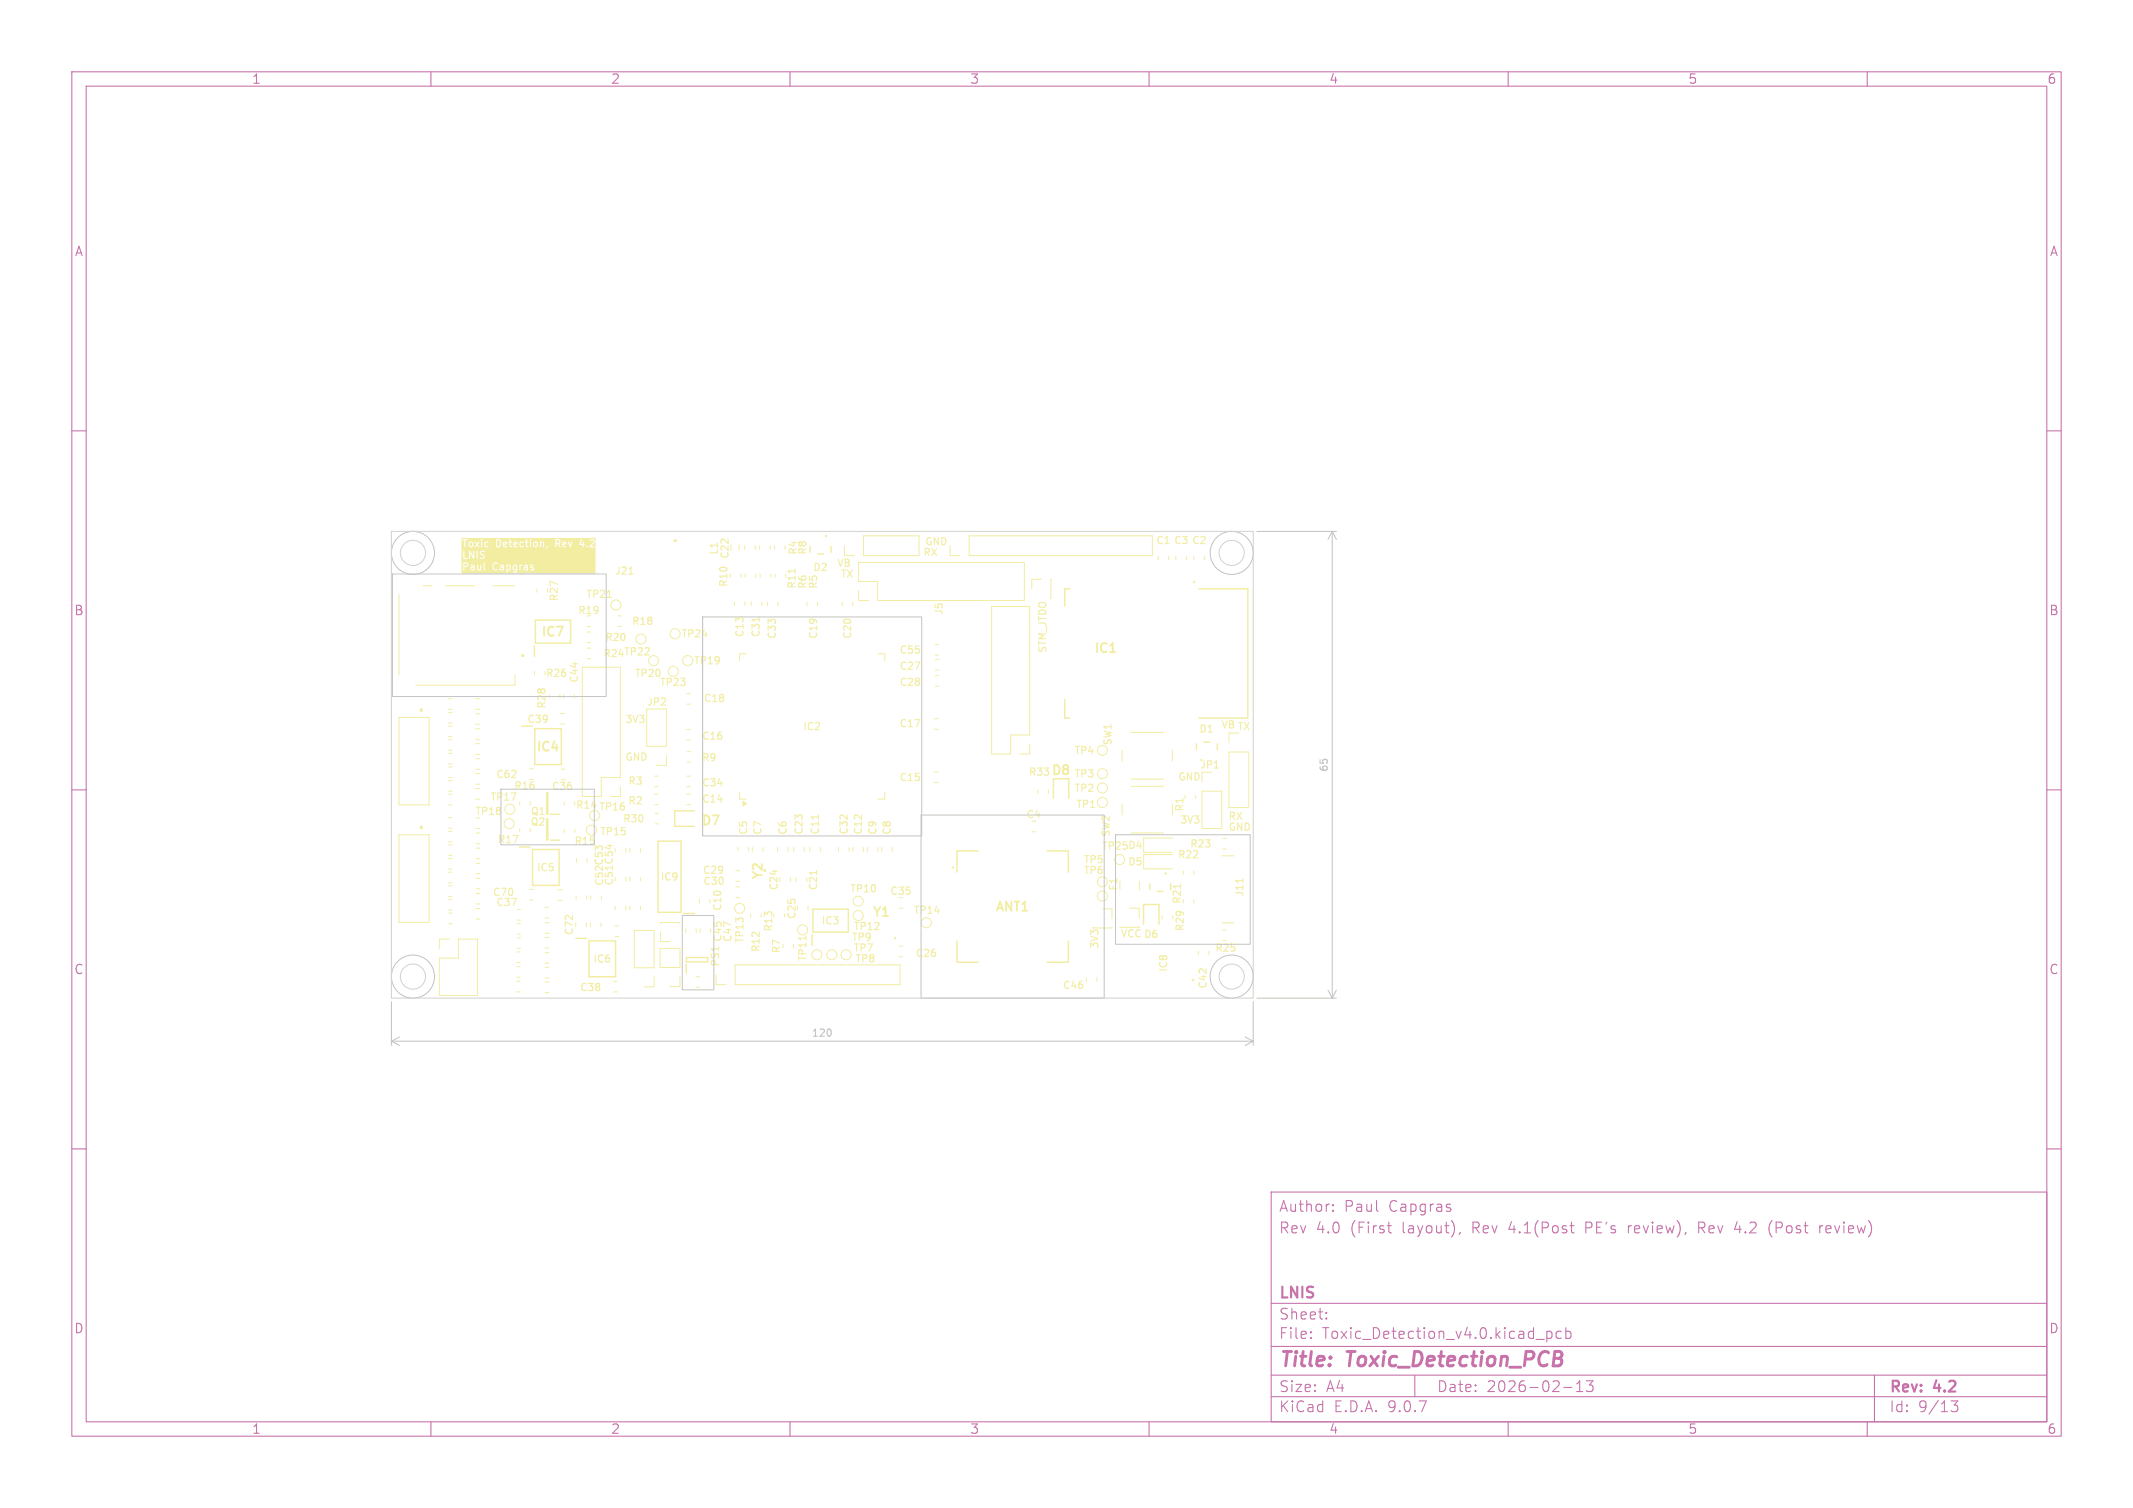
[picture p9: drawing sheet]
<svg xmlns="http://www.w3.org/2000/svg" width="297mm" height="210mm" viewBox="0 0 297 210" stroke-linecap="round" stroke-linejoin="round" font-family="sans-serif">
<defs><g id="words">
<g font-size="2.8" fill="#c872ab">
<text x="178" y="190.9">Title:</text>
<text x="187.7" y="190.9">Toxic_Detection_PCB</text>
</g>
<g font-size="2.1" fill="#c872ab">
<text x="178" y="172">Rev</text>
<text x="178" y="169">Author:</text>
<text x="183.2" y="172">4.0</text>
<text x="187.2" y="169">Paul</text>
<text x="188.1" y="172">(First</text>
<text x="193.4" y="169">Capgras</text>
<text x="195.4" y="172">layout),</text>
<text x="205.2" y="172">Rev</text>
<text x="210.5" y="172">4.1(Post</text>
<text x="221.3" y="172">PE's</text>
<text x="227.3" y="172">review),</text>
<text x="237.3" y="172">Rev</text>
<text x="242.5" y="172">4.2</text>
<text x="247.4" y="172">(Post</text>
<text x="254.6" y="172">review)</text>
<text x="178" y="184">Sheet:</text>
<text x="178" y="181.2">LNIS</text>
<text x="178" y="186.7">File:</text>
<text x="184.1" y="186.7">Toxic_Detection_v4.0.kicad_pcb</text>
<text x="178" y="196.9">KiCad</text>
<text x="178" y="194.1">Size:</text>
<text x="184.7" y="194.1">A4</text>
<text x="185.7" y="196.9">E.D.A.</text>
<text x="193.3" y="196.9">9.0.7</text>
<text x="200" y="194.1">Date:</text>
<text x="207" y="194.1">2026-02-13</text>
<text x="263" y="194.3">Rev:</text>
<text x="263" y="196.9">Id:</text>
<text x="267.1" y="196.9">9/13</text>
<text x="269.4" y="194.3">4.2</text>
</g>
<g font-size="1.8" fill="#c872ab">
<text x="35" y="11.9">1</text>
<text x="85" y="11.9">2</text>
<text x="135" y="11.9">3</text>
<text x="185" y="11.9">4</text>
<text x="235" y="11.9">5</text>
<text x="285" y="11.9">6</text>
<text x="10.3" y="35.9">A</text>
<text x="285.4" y="35.9">A</text>
<text x="10.3" y="85.9">B</text>
<text x="285.3" y="85.9">B</text>
<text x="10.3" y="135.9">C</text>
<text x="285.3" y="135.9">C</text>
<text x="10.3" y="185.9">D</text>
<text x="285.3" y="185.9">D</text>
<text x="35" y="199.9">1</text>
<text x="85" y="199.9">2</text>
<text x="135" y="199.9">3</text>
<text x="185" y="199.9">4</text>
<text x="235" y="199.9">5</text>
<text x="285" y="199.9">6</text>
</g>
<g font-size="1.8" fill="#f2eda1">
<text x="75.2" y="89">IC7</text>
<text x="152.2" y="91.3">IC1</text>
<text x="74.5" y="105">IC4</text>
<text x="146.3" y="108.3">D8</text>
<text x="97.5" y="115.3">D7</text>
<text x="106.5" y="122.7" transform="rotate(-90 106.5 122.7)">Y2</text>
<text x="121.3" y="128">Y1</text>
<text x="138.4" y="127.3">ANT1</text>
</g>
<g font-size="1.4" fill="#f2eda1">
<text x="100.2" y="77.3" transform="rotate(-90 100.2 77.3)">L1</text>
<text x="101.7" y="77.9" transform="rotate(-90 101.7 77.9)">C22</text>
<text x="111.2" y="77.4" transform="rotate(-90 111.2 77.4)">R4</text>
<text x="112.5" y="77.4" transform="rotate(-90 112.5 77.4)">R8</text>
<text x="128.5" y="77.5">RX</text>
<text x="128.8" y="76">GND</text>
<text x="160.9" y="76">C1 C3 C2</text>
<text x="77.9" y="83.8" transform="rotate(-90 77.9 83.8)">R27</text>
<text x="81.5" y="83.5">TP21</text>
<text x="85.5" y="80.2">J21</text>
<text x="101.5" y="81.8" transform="rotate(-90 101.5 81.8)">R10</text>
<text x="111" y="82.1" transform="rotate(-90 111 82.1)">R11</text>
<text x="112.5" y="82.1" transform="rotate(-90 112.5 82.1)">R6</text>
<text x="113.1" y="79.7">D2</text>
<text x="114" y="82.1" transform="rotate(-90 114 82.1)">R5</text>
<text x="116.5" y="79">VB</text>
<text x="117" y="80.5">TX</text>
<text x="80.4" y="85.7">R19</text>
<text x="84.2" y="89.5">R20</text>
<text x="87.9" y="87.2">R18</text>
<text x="94.8" y="89">TP24</text>
<text x="103.7" y="88.8" transform="rotate(-90 103.7 88.8)">C13</text>
<text x="106" y="88.8" transform="rotate(-90 106 88.8)">C31</text>
<text x="108.2" y="89.1" transform="rotate(-90 108.2 89.1)">C33</text>
<text x="114" y="89.1" transform="rotate(-90 114 89.1)">C19</text>
<text x="118.7" y="89.1" transform="rotate(-90 118.7 89.1)">C20</text>
<text x="131.5" y="85.7" transform="rotate(-90 131.5 85.7)">J5</text>
<text x="75.9" y="94.5">R26</text>
<text x="80.7" y="95.2" transform="rotate(-90 80.7 95.2)">C44</text>
<text x="83.9" y="91.7">R24 TP22</text>
<text x="88.3" y="94.5">TP20</text>
<text x="91.8" y="95.7">TP23</text>
<text x="96.5" y="92.7">TP19</text>
<text x="125.2" y="95.7">C28</text>
<text x="125.2" y="91.2">C55</text>
<text x="125.2" y="93.5">C27</text>
<text x="145.7" y="91" transform="rotate(-90 145.7 91)">STM_JTDO</text>
<text x="73.3" y="100.9">C39</text>
<text x="76.2" y="98.8" transform="rotate(-90 76.2 98.8)">R28</text>
<text x="87" y="100.8">3V3</text>
<text x="90" y="98.5">JP2</text>
<text x="97.9" y="98">C18</text>
<text x="111.7" y="101.9">IC2</text>
<text x="125.2" y="101.5">C17</text>
<text x="170" y="101.5">VB TX</text>
<text x="87" y="106">GND</text>
<text x="97.6" y="106.2">R9</text>
<text x="97.7" y="103.2">C16</text>
<text x="149.5" y="105.2">TP4</text>
<text x="155" y="103.9" transform="rotate(-90 155 103.9)">SW1</text>
<text x="166.9" y="102.2">D1</text>
<text x="167" y="107.2">JP1</text>
<text x="66.1" y="113.7">TP18</text>
<text x="68.2" y="111.7">TP17</text>
<text x="69" y="108.6">C62</text>
<text x="71.5" y="110.2">R16</text>
<text x="73.8" y="113.7">Q1</text>
<text x="76.7" y="110.2">C36</text>
<text x="80.1" y="112.8">R14</text>
<text x="83.3" y="113.1">TP16</text>
<text x="87.4" y="112.2">R2</text>
<text x="87.4" y="109.5">R3</text>
<text x="97.7" y="109.7">C34</text>
<text x="97.7" y="112">C14</text>
<text x="125.2" y="109">C15</text>
<text x="143.2" y="108.2">R33</text>
<text x="149.5" y="108.5">TP3</text>
<text x="149.5" y="110.5">TP2</text>
<text x="149.8" y="112.7">TP1</text>
<text x="164" y="108.8">GND</text>
<text x="165" y="113.1" transform="rotate(-90 165 113.1)">R1</text>
<text x="69.2" y="117.6">R17</text>
<text x="73.8" y="115.2">Q2</text>
<text x="79.9" y="117.9">R15</text>
<text x="83.5" y="116.5">TP15</text>
<text x="86.7" y="114.7">R30</text>
<text x="104.2" y="116.4" transform="rotate(-90 104.2 116.4)">C5</text>
<text x="106.2" y="116.4" transform="rotate(-90 106.2 116.4)">C7</text>
<text x="109.7" y="116.4" transform="rotate(-90 109.7 116.4)">C6</text>
<text x="112" y="116.3" transform="rotate(-90 112 116.3)">C23</text>
<text x="114.2" y="116.3" transform="rotate(-90 114.2 116.3)">C11</text>
<text x="118.2" y="116.3" transform="rotate(-90 118.2 116.3)">C32</text>
<text x="120.2" y="116.3" transform="rotate(-90 120.2 116.3)">C12</text>
<text x="122.2" y="116.4" transform="rotate(-90 122.2 116.4)">C9</text>
<text x="124.2" y="116.4" transform="rotate(-90 124.2 116.4)">C8</text>
<text x="142.9" y="114.1">C4</text>
<text x="153.3" y="118.5">TP25 D4</text>
<text x="154.7" y="116.7" transform="rotate(-90 154.7 116.7)">SW2</text>
<text x="163.9" y="119.7">R22</text>
<text x="164.2" y="114.8">3V3</text>
<text x="165.6" y="118.2">R23</text>
<text x="171" y="115.8">GND</text>
<text x="171" y="114.3">RX</text>
<text x="68.5" y="125">C70</text>
<text x="74.7" y="121.5">IC5</text>
<text x="84.2" y="123.5" transform="rotate(-90 84.2 123.5)">C52 C53</text>
<text x="85.6" y="123.4" transform="rotate(-90 85.6 123.4)">C51 C54</text>
<text x="91.9" y="122.8">IC9</text>
<text x="97.8" y="121.9">C29</text>
<text x="97.8" y="123.4">C30</text>
<text x="108.5" y="124.1" transform="rotate(-90 108.5 124.1)">C24</text>
<text x="114" y="124.1" transform="rotate(-90 114 124.1)">C21</text>
<text x="118.3" y="124.5">TP10</text>
<text x="123.9" y="124.8">C35</text>
<text x="150.8" y="121.9">TP6</text>
<text x="150.8" y="120.4">TP5</text>
<text x="155.8" y="124.1" transform="rotate(-90 155.8 124.1)">F1</text>
<text x="157" y="120.7">D5</text>
<text x="164.6" y="126" transform="rotate(-90 164.6 126)">R21</text>
<text x="173.3" y="125" transform="rotate(-90 173.3 125)">J11</text>
<text x="69" y="126.4">C37</text>
<text x="80" y="130.3" transform="rotate(-90 80 130.3)">C72</text>
<text x="100.6" y="127" transform="rotate(-90 100.6 127)">C10</text>
<text x="100.7" y="131.3" transform="rotate(-90 100.7 131.3)">C45</text>
<text x="102.1" y="131.3" transform="rotate(-90 102.1 131.3)">C47</text>
<text x="103.7" y="131.4" transform="rotate(-90 103.7 131.4)">TP13</text>
<text x="107.7" y="129.8" transform="rotate(-90 107.7 129.8)">R13</text>
<text x="111" y="128.1" transform="rotate(-90 111 128.1)">C25</text>
<text x="114.3" y="128.9">IC3</text>
<text x="118.5" y="131.2">TP9</text>
<text x="118.8" y="129.7">TP12</text>
<text x="127.1" y="127.5">TP14</text>
<text x="156" y="130.6">VCC D6</text>
<text x="165" y="129.8" transform="rotate(-90 165 129.8)">R29</text>
<text x="82.5" y="134.3">IC6</text>
<text x="100.3" y="134.7" transform="rotate(-90 100.3 134.7)">PS1</text>
<text x="106" y="132.7" transform="rotate(-90 106 132.7)">R12</text>
<text x="108.8" y="132.9" transform="rotate(-90 108.8 132.9)">R7</text>
<text x="112.5" y="134" transform="rotate(-90 112.5 134)">TP11</text>
<text x="118.8" y="132.7">TP7</text>
<text x="119" y="134.2">TP8</text>
<text x="127.4" y="133.5">C26</text>
<text x="147.9" y="137.9">C46</text>
<text x="153" y="132.2" transform="rotate(-90 153 132.2)">3V3</text>
<text x="162.7" y="135.4" transform="rotate(-90 162.7 135.4)">IC8</text>
<text x="168.2" y="137.8" transform="rotate(-90 168.2 137.8)">C42</text>
<text x="169.1" y="132.7">R25</text>
<text x="80.7" y="138.2">C38</text>
</g>
<g font-size="1.4" fill="#c2c2c2">
<text x="185.1" y="107.6" transform="rotate(-90 185.1 107.6)">65</text>
<text x="112.9" y="144.6">120</text>
</g>
</g></defs>
<g fill="none" stroke="#c872ab" stroke-width=".15">
<path d="M10 10h277v190h-277zM12 12h273v186h-273zM60 10v2M110 10v2M160 10v2M210 10v2M260 10v2M10 60h2M285 60h2M10 110h2M285 110h2M10 160h2"/>
<path d="M177 166h108v32h-108zM185.6 168.6h.1l-.1 .1M185.6 168.6h-.1l.1 .1M185.6 167.8v.1M185.6 168.6v.1M185.6 167.8h.1l-.1 .1M185.6 167.8h-.1l.1 .1M193.2 170.7h.5M193.5 171.6l.2 .1M202 168.3v.1v.2M203.3 171.6l-.1 .3M218.6 170.7h.6"/>
<path d="M218.9 171.6l.3 .1M226.7 170.7v1M226.8 170.8l-.1 .2M236.5 171h.6M237.1 170.2h-.6v1.5M241.9 170.1l-.4 1.1h1M246.7 170a1.72 1.72 0 0 0 0 2.3M253.4 170.7v1M253.8 170.7l-.3 .1-.1 .2M285 160h2M60 198v2M110 198v2"/>
<path d="M160 198v2M177 194.5h108M177 191.5h108M177 187.5h108M177 181.5h108M182.5 186.3h.1l-.1 .1M182.5 186.3v.1M182.5 185.5v.1M182.5 185.5h.1l-.1 .1M184.7 183.6v.1M184.7 183.6h-.1l.1 .1M184.7 182.8v.1"/>
<path d="M184.7 182.8h-.1l.1 .1M197 191.5v3M210 198v2M213.9 186.5h1.1M215.4 185.4v1.5M215.4 185.5l.4-.1 .3 .3v.4l-.1 .2-.2 .1-.4-.1M217.4 185.5l-.4-.1-.3 .3v.4l.1 .2 .2 .1 .4-.1M217.7 193.2h1.2M218 185.5l.5-.1 .2 .3v.4l-.1 .2-.1 .1-.5-.1M218 184.9v1.5M219.5 193.8h.9M219.5 192.7l.5-.4v1.5"/>
<path d="M220.9 192.3h.9l-.5 .6a.41 .41 0 0 1 .5 .3v.3l-.1 .2-.6 .1-.2-.1M260 198v2M261 191.5v6.5M271.7 195.1h.9l-.5 .6a.41 .41 0 0 1 .5 .3v.3l-.1 .2-.2 .1-.6-.1"/>
</g>
<g fill="#f2eda1">
<path d="M71.6 78.8h.2v.5l-.2-.1z"/>
<path d="M70.7 78.8h.2l.1 .1v.3l-.1 .1h-.2z"/>
<path d="M65.6 79.1h.3v.2h-.3z"/>
<path d="M69.7 79.1h.3v.2h-.3z"/>
<path d="M73.1 79.1h.3v.2h-.3z"/>
<path d="M64.7 78.4l.3 .1v.3h-.3z"/>
<path d="M65.4 75.6h.2l.2 .1v.2l-.2 .2-.2-.2z"/>
<path d="M69.2 75.2a.42 .42 0 0 1 .5 .4 .42 .42 0 0 1-.5 .5z"/>
<path d="M70.2 75.6h.2l.1 .1h-.3z"/>
<path d="M71.6 75.6h.3v.1h-.3z"/>
<path d="M74.4 75.6h.2l.2 .1v.2l-.2 .2-.2-.2z"/>
<path d="M78.5 75.6h.2l.1 .1h-.4z"/>
<path d="M77.5 75.2l.3 .1 .1 .2-.4 .1z"/>
<path d="M64.3 74.9h18.6v5h-18.6v-1.5h.2l.1 1 .1-.3h.8l.1 .3h.5l-.1-.7h.4l.1 .7h.5l-.1-.8-.1 .1v.5v.1l-.2-.1-.1-.6-.1 .1-.7-.1-.2 .2h.4v.1h-.3l-.1 .2h-.8v-.1h.3l.2-.2v-.3l-.1-.1h2.2v.8l.2 .2h.1l-.1-.2v-.4h1.1l.1 .5 .3 .1h.3v-.1l-.1-.1a.29 .29 0 0 1-.4-.1h.8v.3h.5v-.7h.4l.1 1.1 .1-.1v-.3l.4-.1v-.4h.3v.3l.1 .2h.3l-.1 .2h-.2l-.1 .1h.5l.1-.2v-.8h.3l.1 .7 .1-.3h.4l.1 .3h.1h.4v-.6h.3l.1 .2 .3 .1-.1 .2h-.3l.1 .1h.3l.2-.2-.1-.2-.3-.1v-.1h.3l-.1-.2-.3 .1-.1 .1h-.3l-.2-.2h-.2l-.1 .2h.3l.1 .1h-.3l-.2 .2h-.4v-.3l.2-.1v-.1l-.4 .1-.7-.1-.2 .3h-.3l-.2-.3-.8 .1-.3-.1-.2 .2h.4v.1h-.3l-.1 .2h-.8a.42 .42 0 0 1 0-.5 .42 .42 0 0 1 .5-.1l-.1-.1-.2-.1-.3 .2-.1 .3h-1.1l-.1-.5-.1 .1h-2.2l-.1-.1-.7 .1v-1.6h.2l.1 1h.5v-.1h-.4v-.9h.6l.1 1h.1v-.8l.4 .8h.1v-1h.4v1h.1v-.8h.3l.1 .2 .5 .3-.2 .2h-.4v.1h.5l.2-.2-.1-.3-.4-.3 .1-.2 .4 .1v-.2h-.4l-.3 .3h-.3v-.3h-.6v.8l-.5-.8-1.1 .1v-.5h11.7l.1 .1 .2-.3-.1-.1-.2 .3h-11.7v-1.2l.4 .1v1h.1v-.5h.4v.3l.2 .2h.4l.1-.2-.1-.5h.3l.2 .3-.2 .3v.1l.3-.3 .2 .3h.1l-.2-.4 .3-.3h.2v.7h.1v-.5h.3v.3l.2 .2h.4v-.2l-.3 .1-.1-.2v-.3h.4l-.1-.2-.3 .1-.2 .2h-.3v-.3l-.1 .1-.3-.1-.3 .3-.2-.3-.4 .1-.2-.1-.2 .1-.2 .2h-.4v-.5h2.1l.2 .1 .1-.2h1.9v1l.1 .1h.4l.2-.6h.2l.1 .6h.5v-.2h-.4v-.1l.4-.1v-.3l.3 .1v.4l.2 .2 .2-.1-.2-.1v-.4h.4v.4l.2 .2h.2l.1-.1h-.3l-.1-.2 .4-.1 .1-.1h.2v.3l.1 .2h.4l.1-.1-.4-.1v-.3l.1-.1h.3v-.1l.3 .1v.4l.2 .2 .2-.1-.2-.1v-.4l.2-.1h.2l.1 .7 .1-.5h.2v.3l.2 .2h.4l.1-.2-.1-.5h.4v.7h.1v-.6h.3v.6h.1l.1-.6-.2-.2-.8 .1-.3-.1-.3 .3h-.2l-.1-.3-.3 .1-.2-.1v-.2h.4l.1 .1 .1-.2h3.3l.1 1.1h.1v-.4h.1l.3 .4h.1l-.2-.5 .2-.1h.3v.4l.2 .2h.3v-.2a.26 .26 0 0 1-.4-.1l.5-.1-.1-.3h.3l.3 .7 .2-.4h1.1v.1h.4l.1 .3 .1-.1h.3l.1 .1 .1-.1 .9 .1v-.1h-.4l.4-.5 .1-.3-.2-.2h-.4l-.1 .2 .4-.1 .2 .2-.7 .7h-.2l-.1-.1-.1 .1h-.3v-.2l.1-.1-.1-.1-.1-.3-.1 .1v.2h-.3l.2-.6v-.1l-.3 .8h-1.1l.1-.3-.1-.1-.2 .5-.2-.5-.4 .1-.3-.1-.2 .2h-.3v-.3l-.2-.2h-.5h-3.3h-.1l-.1 .1h-.4l-.1-.1-.1 .3h-.6l-.3 .3h-.2l-.1-.2-.1-.1-.3 .1-.1 .1h-.4l.2-.1-.2-.1-.1-.3h-.1v.3h-.7l-.2 .2h-.2l-.1-.4-.3-.1-4.3 .1-.1-.1h-.7z"/>
</g>
<path d="M87.6 80h.5M110.7 79.2v.6M84.6 83.2h.5M105.7 86v.6M114 113.5v.6M169.1 107h.6M112.2 130.4v.5M113.7 121.2v.6M164.4 123.1v.6M173.1 122.4v.5" fill="none" stroke="#f2eda1" stroke-width=".15"/>
<path d="M154.6 90.8h.7" fill="none" stroke="#f2eda1" stroke-width=".25"/>
<g fill="none" stroke="#f2eda1" stroke-width=".14">
<path d="M102.9 75.8v.9M103.2 79.9v.5M103.7 76v.5M103.8 79.9v.5M105.2 76v.5M105.2 79.9v.5M105.8 76v.5M105.8 79.9v.5M107.2 76v.5M107.3 79.9v.5M107.8 76v.5M107.9 79.9v.5"/>
<path d="M109.3 76v.5M109.4 79.9v.5M117.6 76v1.4h1.4M119.5 78.3h23.1v5.3h-20.4v-2.6h-2.7zM120.2 74.6h7.8v2.8h-7.8zM132.3 76v1.4h1.4M134.9 74.6h25.6v2.8h-25.6zM161.3 77.5v.5M162.7 77.5v.5M163.7 77.5v.5M165.2 77.5v.5M166.2 77.5v.5"/>
<path d="M167.7 77.5v.5M55.6 82.8v11.2M55.6 99.9h4.1v12.2h-4.1zM58.9 81.6h1.2M62.1 81.6h4M62.5 97.3h.4M62.5 98.8h.4M62.5 99.2h.4M66.3 99.4h.5M66.3 97.3h.5M66.3 98.8h.5M68.6 81.6h3.1"/>
<path d="M71.7 94v1.4h-13.8M74.4 93.5v.5M74.8 82v.5M76.2 82v.5M78 96.8v.4M78.1 99.4h.5M78.5 96.7v.5M80 96.7v.5M81.1 92.9h5.3v15.4h-2.7v2.6h-2.6zM81.8 90.3h.4M81.8 91.7h.4M81.8 87.2h.4"/>
<path d="M81.8 88h.4M81.8 89.5h.4M86 85.8h.5M86 87.2h.5M90 98.7h2.8v5.2h-2.8zM95.6 96.6h.5M95.6 98.1h.5M102.3 83.8v.5M103.7 83.8v.5M103.9 91.1h-.9v.9M104.6 83.8v.5M106.1 83.8v.5"/>
<path d="M106.9 83.8v.5M108.3 83.8v.5M112.4 83.8v.5M113.8 83.8v.5M117.3 83.8v.5M118.7 83.8v.5M119.5 82.3v1.3h1.4M122.2 91.1h1v.9M130.2 89.8h.5M130.2 91.2h.5M130.2 94.1h.6M130.2 95.6h.6"/>
<path d="M130.2 91.8h.6M130.2 93.3h.6M138.1 84.5h5.3v17.9h-2.7v2.6h-2.6zM145 80.7h-1.3v1.3M146.2 80.7h.1v2.6M55.6 116.3h4.1v12.1h-4.1zM62.5 110.2h.4M62.5 106.8h.4M62.5 108.3h.4M62.5 113.9h.4M62.5 115.3h.4M62.5 101.1h.4"/>
<path d="M62.5 102.6h.4M62.5 119.6h.4M62.5 104.9h.4M62.5 106.4h.4M62.5 103h.4M62.5 104.5h.4M62.5 115.8h.4M62.5 117.2h.4M62.5 117.7h.4M62.5 119.1h.4M62.5 100.7h.4M62.5 110.6h.4"/>
<path d="M62.5 112.1h.4M62.5 108.7h.4M66.3 109.8h.5M66.3 111.3h.5M66.3 100.9h.5M66.3 105.7h.5M66.3 107.1h.5M66.3 103.6h.5M66.3 105h.5M66.3 107.7h.5M66.3 109.2h.5M66.3 101.5h.5"/>
<path d="M66.3 103h.5M66.3 115.4h.5M66.3 118.1h.5M66.3 119.6h.5M66.3 116h.5M66.3 117.5h.5M72.4 111.7v.4M72.4 115.4v.4M73.7 107.1h.6M73.7 108.5h.6M73.8 111.7v.4M73.8 115.4v.4"/>
<path d="M78.1 100.8h.5M78.1 107.1h.6M78.1 108.6h.6M78.6 111.7v.4M78.6 115.5v.4M80 115.5v.4M80.3 119.6v.5M81.7 119.6v.5M86.4 109.5v1.4h-1.4M87.1 118.2v.5M87.7 118.2v.5M89.2 118.2v.5"/>
<path d="M91.1 108.1h.5M91.1 109.6h.5M91.1 110.6h.5M91.1 112.1h.5M91.2 113.3h.5M91.2 114.7h.5M92.8 105.2v1.4h-1.4M95.6 108.1h.5M95.6 109.6h.5M95.6 110.6h.5M95.6 112.1h.5M95.6 101.6h.5"/>
<path d="M95.6 103.1h.5M95.7 104.7h.5M95.7 106.1h.5M102.8 118v.5M103 110.3v1h.9M104.2 118v.5M104.8 118v.5M106.2 118v.5M108.3 118v.5M109.7 118v.5M110.5 118v.5M112 118v.5"/>
<path d="M112.8 118v.5M114.2 118v.5M116.8 118v.5M118.2 118v.5M118.8 118v.5M120.2 118v.5M120.8 118v.5M122.2 118v.5M122.8 118v.5M123.2 110.3v1h-1M124.2 118v.5M130.1 101.6h.5"/>
<path d="M130.1 107.5h.5M130.1 109h.5M130.1 100.1h.5M143.4 103.6v1.4h-1.4M143.7 115.8h.5M144.5 110v.5M146 110v.5M156.2 104.5v1.5M156.2 112v1.5M157.5 108.5h4.5M157.5 102h4.5M157.5 116h4.5"/>
<path d="M157.5 109.5h4.5M163.2 104.5v1.5M163.2 112v1.5M163.2 116.7h-4v2h4M163.2 119h-4v2h4M165 110.8v.4M166.5 110.8v.4M167.4 110.2h2.7v5.2h-2.7zM170.1 119.2h1.7M170.3 116.8h.4M170.3 118.2h.4M171.1 102.1v1.4"/>
<path d="M171.1 104.7h2.8v7.8h-2.8zM61.2 133.4h2.6v-2.6h2.7v7.8h-5.3zM62.5 121h.4M62.5 125.3h.4M62.5 126.7h.4M62.5 128.6h.4M62.5 121.5h.4M62.5 122.9h.4M62.5 127.2h.4M62.5 123.4h.4M62.5 124.8h.4M62.6 130.8h-1.4v1.4"/>
<path d="M66.3 124.4h.5M66.3 125.9h.5M66.3 126.5h.5M66.3 128h.5M66.3 122.3h.5M66.3 123.8h.5M66.3 120.2h.5M66.3 121.7h.5M71.9 136.7h.5M71.9 138.1h.5M72 132.6h.4M72 134h.4"/>
<path d="M72 134.6h.4M72 136.1h.4M72 132.1h.5M72 126.7h.5M72 128.1h.5M72 128.6h.5M72 130.1h.5M72 130.6h.5M73.7 123.9h.5M73.7 125.3h.5M75.9 126.4h.5M75.9 127.8h.5"/>
<path d="M75.9 134.7h.5M75.9 130.6h.5M75.9 132h.5M75.9 132.7h.5M75.9 134.1h.5M75.9 136.8h.5M75.9 138.2h.5M75.9 136.2h.5M75.9 128.5h.5M75.9 130h.5M77.8 123.9h.5M77.8 125.4h.5"/>
<path d="M80.2 124.8v.4M81.6 128.5v.6M81.7 124.8v.4M82.2 128.5v.6M82.3 124.8v.4M83.7 128.5v.6M83.7 124.8v.4M85.4 136.7h.6M85.4 138.1h.6M85.7 128.9h.5M85.7 130.4h.5M85.7 126.2v.5"/>
<path d="M87.1 122.2v.5M87.1 126.2v.5M87.7 122.2v.5M87.7 126.2v.5M88.3 129.6h2.8v5.2h-2.8zM89.2 122.2v.5M89.2 126.2v.5M91.1 136v1.4h-1.4M91.9 132.1h2.8v2.6h-2.8zM92 128.6v-.1h2.6v.1M92 129.8v1.3h1.3M94.7 136v1.4h-1.4"/>
<path d="M95.5 129.3v.6M96.9 136h.5M96.9 137.5h.5M96.9 129.3v.6M97.4 125.2v.6M97.5 129.3v.6M98.9 125.2v.6M98.9 129.3v.6M99.7 135.8v1.3h1.4M102.4 134.4h22.9v2.7h-22.9zM102.5 121.3h.5M102.5 122.7h.5"/>
<path d="M102.5 123.5h.5M102.5 125h.5M104.5 127.3v.4M106 127.3v.4M109.2 127.3v.4M110.1 122.2v.6M110.5 131.5v.5M110.9 122.2v.6M112.3 122.2v.6M112.5 126.2v.5M125.2 126.5h.5M125.2 131.8h.5"/>
<path d="M125.2 133.2h.5M151.3 136.1v.6M152.2 129.1v.1h2.6v-.1M152.7 136.1v.6M153.5 126.6h1.3v1.3M156 129v.1h2.6v-.1M157.3 126.5h1.3v1.3M158.7 122.7v1.2M161.8 127.5v.5M163.3 127.5v.5M164.8 121.3v.4M166.2 121.3v.4"/>
<path d="M166.2 125.3v.4M166.9 132.5v.5M168.3 132.5v.5M170.1 128.5h1.7M170.3 129.5h.4M170.3 131h.4"/>
<circle cx="115" cy="74.6" r=".05"/>
<circle cx="85.8" cy="84.2" r=".7"/>
<circle cx="89.2" cy="89" r=".7"/>
<circle cx="91" cy="92" r=".7"/>
<circle cx="93.8" cy="93.5" r=".7"/>
<circle cx="94" cy="88.2" r=".7"/>
<circle cx="95.8" cy="92" r=".7"/>
<circle cx="166.3" cy="81" r=".05"/>
<circle cx="70.9" cy="114.7" r=".7"/>
<circle cx="71" cy="112.7" r=".7"/>
<circle cx="82.4" cy="115.6" r=".7"/>
<circle cx="82.8" cy="113.6" r=".7"/>
<circle cx="153.5" cy="109.7" r=".7"/>
<circle cx="153.5" cy="107.7" r=".7"/>
<circle cx="153.5" cy="111.7" r=".7"/>
<circle cx="153.5" cy="104.5" r=".7"/>
<circle cx="155.9" cy="119.7" r=".7"/>
<circle cx="103" cy="126.5" r=".7"/>
<circle cx="111.7" cy="129.5" r=".7"/>
<circle cx="113.7" cy="133" r=".7"/>
<circle cx="115.8" cy="133" r=".7"/>
<circle cx="117.8" cy="133" r=".7"/>
<circle cx="119.5" cy="125.5" r=".7"/>
<circle cx="119.5" cy="127.5" r=".7"/>
<circle cx="124.6" cy="130.7" r=".05"/>
<circle cx="129" cy="128.5" r=".7"/>
<circle cx="132.7" cy="120.8" r=".05"/>
<circle cx="153.5" cy="124.8" r=".7"/>
<circle cx="153.5" cy="122.8" r=".7"/>
<circle cx="162.3" cy="121.7" r=".05"/>
<circle cx="166.1" cy="136.5" r=".05"/>
</g>
<g fill="none" stroke="#f2eda1" stroke-width=".2">
<path d="M113.9 77.2h.8M115.7 76.1v.8M74.4 89.9v1.5M74.6 86.4h4.8v3.2h-4.8zM148.2 97.4v2.6h.7M148.9 82h-.7v2.4M166.9 82h6.9v18h-6.9M72.3 118h1.5M72.6 101.1h1.5M74.2 118.3h3.6v5h-3.6zM74.5 101.5h3.7v5h-3.7zM76.1 114h.2v3h-.2z"/>
<path d="M76.1 110.4h.2v3h-.2zM76.6 117h1.3M76.6 113.4h1.3M91.6 117.2h3.2v9.9h-3.2zM96.7 112.9h-2.8v2.2h2.8M136.2 118.5h-3v3M145.8 118.5h2.9v3M146.7 108.5v2.7M148.8 108.5v2.7M166.6 103.6v.8M167.6 103.4h.8M169.5 103.6v.8"/>
<path d="M80.2 130.7h1.5M82 131h3.7v5h-3.7zM95.2 127.2h1.5M95.5 134.3v1.2M95.6 133.4h2.9v.6h-2.9zM113.1 130.2v1.5M113.2 126.6h4.9v3.2h-4.9zM133.2 131.1v2.9h3M148.7 131.1v2.9h-2.9M159.2 128.7v-2.7h2.2v2.7M160.1 123.1v.8M161.1 124.2h.9"/>
<path d="M163 123.1v.8"/>
<circle cx="94" cy="75.3" r=".05"/>
<circle cx="58.6" cy="98.9" r=".1"/>
<circle cx="72.8" cy="91.3" r=".05"/>
<circle cx="58.6" cy="115.3" r=".1"/>
</g>
<g fill="#f2eda1" stroke="#f2eda1" stroke-width=".14">
<path d="M103.5 111.6l.4 .3-.4 .4z"/>
<circle cx="166.3" cy="81" r=".05"/>
<circle cx="166.3" cy="81.1" r=".05"/>
<circle cx="115" cy="74.6" r=".05"/>
<circle cx="115" cy="74.7" r=".05"/>
<circle cx="166.1" cy="136.5" r=".05"/>
<circle cx="166.2" cy="136.5" r=".05"/>
<circle cx="162.3" cy="121.6" r=".05"/>
<circle cx="162.3" cy="121.7" r=".05"/>
<circle cx="58.7" cy="115.2" r=".1"/>
<circle cx="58.7" cy="115.3" r=".1"/>
<circle cx="124.6" cy="130.6" r=".05"/>
<circle cx="124.6" cy="130.7" r=".05"/>
<circle cx="94" cy="75.3" r=".1"/>
<circle cx="94.1" cy="75.3" r=".1"/>
<circle cx="72.7" cy="91.3" r=".1"/>
<circle cx="72.8" cy="91.3" r=".1"/>
<circle cx="132.6" cy="120.8" r=".05"/>
<circle cx="132.7" cy="120.8" r=".05"/>
<circle cx="58.7" cy="98.8" r=".1"/>
<circle cx="58.7" cy="99" r=".1"/>
</g>
<g fill="none" stroke="#c2c2c2" stroke-width=".14">
<path d="M54.7 79.9h29.7v17.1h-29.7zM175 74h11.1M185.5 74v65M185.5 74l.6 1.1M185.5 74l-.6 1.1M97.8 85.9h30.5v30.5h-30.5zM69.8 109.9h12.9v7.8h-12.9zM128.2 113.5h25.5v25.5h-25.5zM155.3 116.3h18.8v15.2h-18.8zM54.5 139.5v6.1M95 127.5h4.4v10.4h-4.4zM174.5 139.5v6.1"/>
<path d="M175 139h11.1M184.9 137.9l.6 1.1M186.1 137.9l-.6 1.1M54.5 145h120M54.5 145l1.1 .6M55.6 144.4l-1.1 .6M173.4 144.4l1.1 .6M174.5 145l-1.1 .6"/>
<circle cx="57.5" cy="77" r="3"/>
<circle cx="171.5" cy="77" r="3"/>
<circle cx="57.5" cy="136" r="3"/>
<circle cx="171.5" cy="136" r="3"/>
</g>
<path d="M115.7 143.5v.6" fill="none" stroke="#c2c2c2" stroke-width=".15"/>
<g fill="none" stroke="#d0d2cd" stroke-width=".14">
<path d="M54.5 74h120v65h-120z"/>
<circle cx="57.5" cy="77" r="1.75"/>
<circle cx="171.5" cy="77" r="1.75"/>
<circle cx="57.5" cy="136" r="1.75"/>
<circle cx="171.5" cy="136" r="1.75"/>
</g>
<use href="#words"/>
</svg>
